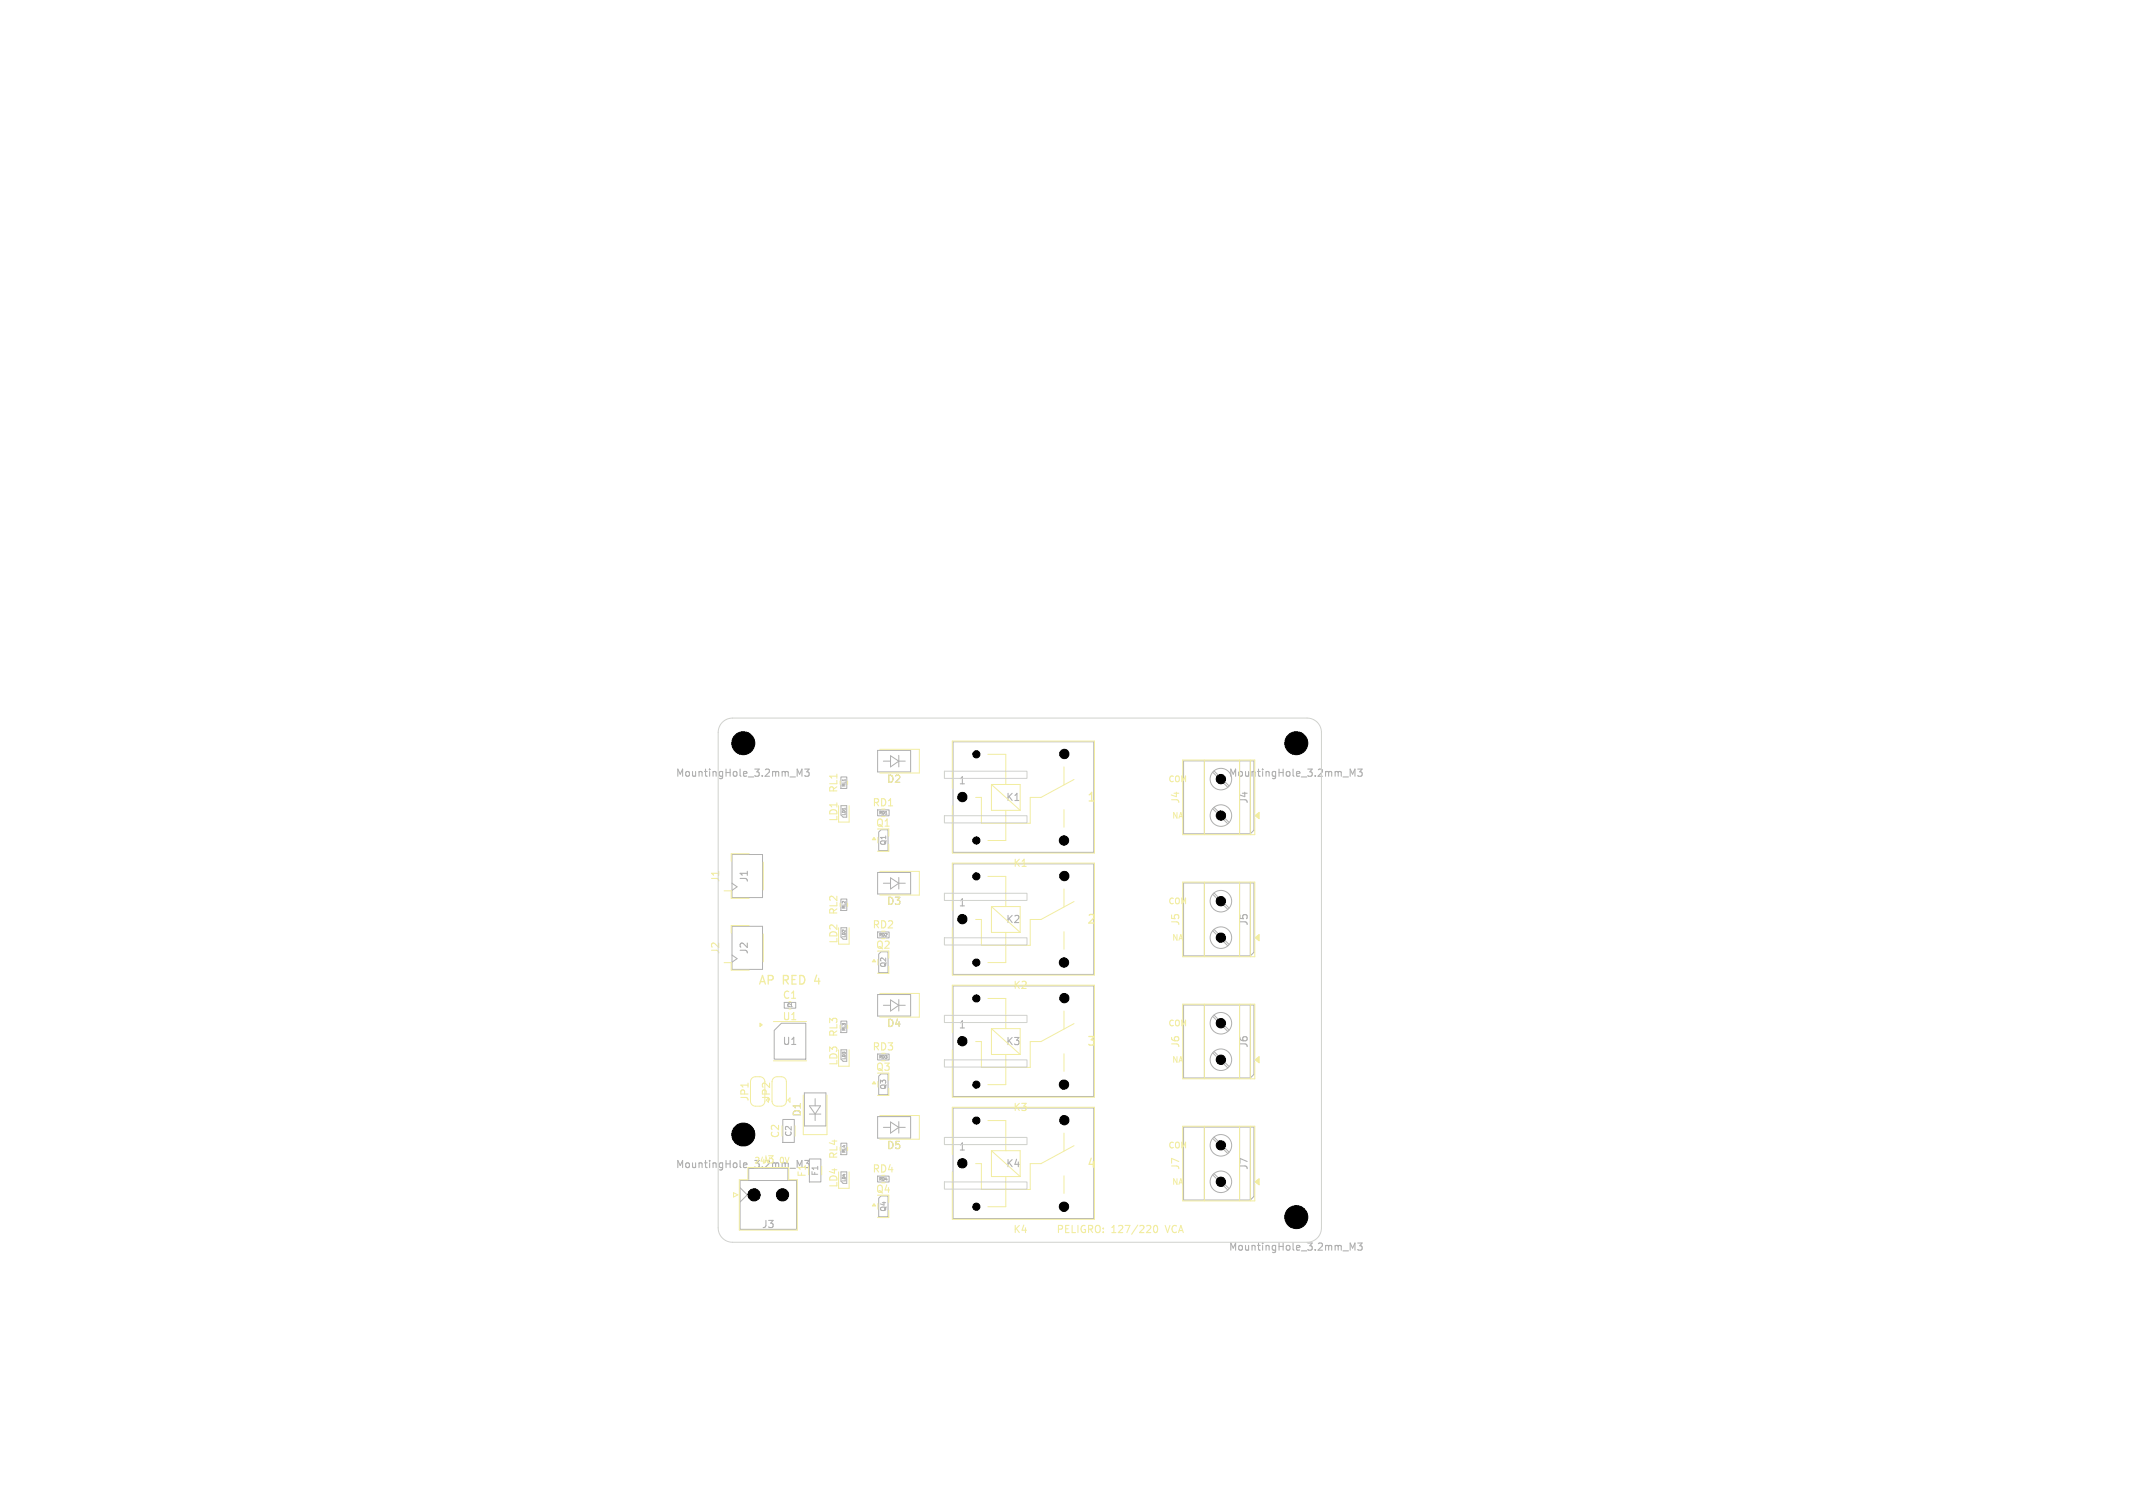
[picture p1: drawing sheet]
<svg xmlns="http://www.w3.org/2000/svg" width="297mm" height="210mm" viewBox="0 0 297 210" stroke-linecap="round" stroke-linejoin="round" font-family="sans-serif">
<defs><g id="words">
<g font-size="1.7" fill="#f2eda1">
<text x="151.3" y="111.9">1</text>
<text x="151.3" y="128.9">2</text>
<text x="105.5" y="137.4">AP</text>
<text x="108.9" y="137.4">RED</text>
<text x="113.6" y="137.4">4</text>
<text x="151.3" y="145.9">3</text>
<text x="151.3" y="162.9">4</text>
</g>
<g font-size="1.4" fill="#afafaf">
<text x="94" y="108.4">MountingHole_3.2mm_M3</text>
<text x="133.4" y="109.4">1</text>
<text x="140" y="111.8">K1</text>
<text x="171" y="108.4">MountingHole_3.2mm_M3</text>
<text x="173.9" y="112" transform="rotate(-90 173.9 112)">J4</text>
<text x="104.3" y="123" transform="rotate(-90 104.3 123)">J1</text>
<text x="133.4" y="126.4">1</text>
<text x="140" y="128.8">K2</text>
<text x="173.9" y="129" transform="rotate(-90 173.9 129)">J5</text>
<text x="104.3" y="133" transform="rotate(-90 104.3 133)">J2</text>
<text x="133.4" y="143.4">1</text>
<text x="108.9" y="145.7">U1</text>
<text x="140" y="145.8">K3</text>
<text x="173.9" y="146" transform="rotate(-90 173.9 146)">J6</text>
<text x="133.4" y="160.4">1</text>
<text x="94" y="162.9">MountingHole_3.2mm_M3</text>
<text x="140" y="162.8">K4</text>
<text x="173.9" y="163" transform="rotate(-90 173.9 163)">J7</text>
<text x="106" y="171.2">J3</text>
<text x="171" y="174.4">MountingHole_3.2mm_M3</text>
</g>
<g font-size="1.4" fill="#f2eda1">
<text x="116.8" y="110.5" transform="rotate(-90 116.8 110.5)">RL1</text>
<text x="121.4" y="112.5">RD1</text>
<text x="123.4" y="109.2">D2</text>
<text x="164.4" y="112" transform="rotate(-90 164.4 112)">J4</text>
<text x="116.8" y="114.5" transform="rotate(-90 116.8 114.5)">LD1</text>
<text x="121.9" y="115.3">Q1</text>
<text x="100.3" y="123" transform="rotate(-90 100.3 123)">J1</text>
<text x="141" y="120.9">K1</text>
<text x="116.8" y="131.5" transform="rotate(-90 116.8 131.5)">LD2</text>
<text x="116.8" y="127.5" transform="rotate(-90 116.8 127.5)">RL2</text>
<text x="121.4" y="129.5">RD2</text>
<text x="123.4" y="126.2">D3</text>
<text x="164.4" y="129" transform="rotate(-90 164.4 129)">J5</text>
<text x="100.3" y="133" transform="rotate(-90 100.3 133)">J2</text>
<text x="121.9" y="132.3">Q2</text>
<text x="141" y="137.9">K2</text>
<text x="108.9" y="142.3">U1</text>
<text x="108.9" y="139.3">C1</text>
<text x="123.4" y="143.2">D4</text>
<text x="116.8" y="148.5" transform="rotate(-90 116.8 148.5)">LD3</text>
<text x="116.8" y="144.5" transform="rotate(-90 116.8 144.5)">RL3</text>
<text x="121.4" y="146.5">RD3</text>
<text x="121.9" y="149.3">Q3</text>
<text x="164.4" y="146" transform="rotate(-90 164.4 146)">J6</text>
<text x="104.4" y="153.5" transform="rotate(-90 104.4 153.5)">JP1</text>
<text x="107.4" y="153.5" transform="rotate(-90 107.4 153.5)">JP2</text>
<text x="111.7" y="155.6" transform="rotate(-90 111.7 155.6)">D1</text>
<text x="141" y="154.9">K3</text>
<text x="108.7" y="158.6" transform="rotate(-90 108.7 158.6)">C2</text>
<text x="116.8" y="161.5" transform="rotate(-90 116.8 161.5)">RL4</text>
<text x="123.4" y="160.2">D5</text>
<text x="106" y="162.2">J3</text>
<text x="112.4" y="164" transform="rotate(-90 112.4 164)">F1</text>
<text x="116.8" y="165.5" transform="rotate(-90 116.8 165.5)">LD4</text>
<text x="121.4" y="163.5">RD4</text>
<text x="121.9" y="166.3">Q4</text>
<text x="164.4" y="163" transform="rotate(-90 164.4 163)">J7</text>
<text x="141" y="171.9">K4</text>
<text x="147" y="171.9">PELIGRO:</text>
<text x="154.7" y="171.9">127/220</text>
<text x="162.5" y="171.9">VCA</text>
</g>
<g font-size="1.1" fill="#f2eda1">
<text x="162.6" y="109.1">COM</text>
<text x="163.1" y="114.2">NA</text>
<text x="162.6" y="126.1">COM</text>
<text x="163.1" y="131.2">NA</text>
<text x="162.6" y="143.1">COM</text>
<text x="163.1" y="148.2">NA</text>
<text x="110.4" y="158.4" transform="rotate(-90 110.4 158.4)">C2</text>
<text x="162.6" y="160.1">COM</text>
<text x="105" y="162.2">24V</text>
<text x="108.8" y="162.2">0V</text>
<text x="114.1" y="163.8" transform="rotate(-90 114.1 163.8)">F1</text>
<text x="163.1" y="165.2">NA</text>
</g>
<g font-size="1" fill="#afafaf">
<text x="123.5" y="117.8" transform="rotate(-90 123.5 117.8)">Q1</text>
<text x="123.5" y="134.8" transform="rotate(-90 123.5 134.8)">Q2</text>
<text x="123.5" y="151.8" transform="rotate(-90 123.5 151.8)">Q3</text>
<text x="123.5" y="168.8" transform="rotate(-90 123.5 168.8)">Q4</text>
</g>
<g font-size=".6" fill="#afafaf">
<text x="117.8" y="113.6" transform="rotate(-90 117.8 113.6)">LD1</text>
<text x="117.8" y="109.6" transform="rotate(-90 117.8 109.6)">RL1</text>
<text x="122.4" y="113.5">RD1</text>
<text x="117.8" y="130.6" transform="rotate(-90 117.8 130.6)">LD2</text>
<text x="117.8" y="126.6" transform="rotate(-90 117.8 126.6)">RL2</text>
<text x="122.4" y="130.5">RD2</text>
<text x="109.6" y="140.3">C1</text>
<text x="117.8" y="143.6" transform="rotate(-90 117.8 143.6)">RL3</text>
<text x="117.8" y="147.6" transform="rotate(-90 117.8 147.6)">LD3</text>
<text x="122.4" y="147.5">RD3</text>
<text x="117.8" y="160.6" transform="rotate(-90 117.8 160.6)">RL4</text>
<text x="117.8" y="164.6" transform="rotate(-90 117.8 164.6)">LD4</text>
<text x="122.4" y="164.5">RD4</text>
</g>
</g></defs>
<g fill="none" stroke="#afafaf" stroke-width=".15">
<path d="M102.7 103v1M102.7 103.4h.6M103.3 103v1M103.7 104h.6M103.7 103.2l.3-.2v1M111 108.1v-1l.3 .7 .4-.7v1M112 107.1h.7l-.4 .4 .3 .1v.4l-.1 .1-.5-.1M179.7 103.4h.6M179.7 103v1M180.3 103v1M180.7 103h.6l-.3 .3 .3 .1v.5l-.2 .1-.4-.1M188 108.1v-1l.3 .7 .4-.7v1"/>
<path d="M189 107.1h.7l-.4 .4 .3 .1v.4l-.1 .1-.5-.1M102.7 157.5v1M102.7 157.9h.6M103.3 157.5v1M103.7 157.6l.4-.1 .2 .2-.6 .8h.6M111 162.6v-1l.3 .7 .4-.7v1M112 161.6h.7l-.4 .4 .3 .1 .1 .3M179.7 169v1M179.7 169.4h.6M180.3 169v1M181 168.9l-.3 .7h.7M181.2 169.3v.7"/>
<path d="M188 174.1v-1l.3 .7 .4-.7v1M189 173.1h.7l-.4 .4 .3 .1v.4l-.1 .1-.5-.1"/>
</g>
<g fill="none" stroke="#afafaf" stroke-width=".14">
<path d="M101.9 119h4.3v6h-4.3zM117.1 108.2h.8v1.6h-.8zM117.1 112.2h.8v1.6h-.5l-.3-.3M122.2 112.8h1.6v.8h-1.6zM122.2 104.5h4.6v3h-4.6zM122.7 115.6h.9v2.9h-1.2v-2.6zM123 106h1M124 105.2l1.1 .8-1.1 .8zM125.1 105.2v1.6M125.1 106h1M132.7 103.3h19.6v15.4h-19.6zM164.8 106h9.8v9.6l-.5 .5h-9.3z"/>
<path d="M167.7 106v10.1M168.9 107.5l2.1 2.1M168.9 112.6l2.1 2.1M169 107.4l2.1 2.1M169 112.4l2.1 2.1M172.6 106v10.1M174.1 106v10.1M101.9 123l.7 .5-.7 .5M101.9 129h4.3v6h-4.3zM101.9 133l.7 .5-.7 .5M109.2 139.6h1.6v.8h-1.6zM117.1 125.2h.8v1.6h-.8z"/>
<path d="M117.1 129.2h.8v1.6h-.5l-.3-.3M122.2 129.8h1.6v.8h-1.6zM122.2 121.5h4.6v3h-4.6zM122.2 138.5h4.6v3h-4.6zM122.7 132.6h.9v2.9h-1.2v-2.6zM123 123h1M123 140h1M124 122.2l1.1 .8-1.1 .8zM124 139.2l1.1 .8-1.1 .8zM125.1 123h1M125.1 122.2v1.6M125.1 139.2v1.6"/>
<path d="M125.1 140h1M132.7 137.3h19.6v15.4h-19.6zM132.7 120.3h19.6v15.4h-19.6zM164.8 123h9.8v9.6l-.5 .5h-9.3zM164.8 140h9.8v9.6l-.5 .5h-9.3zM167.7 123v10.1M167.7 140v10.1M168.9 124.5l2.1 2.1M168.9 129.6l2.1 2.1M169 124.4l2.1 2.1M169 129.4l2.1 2.1M172.6 123v10.1"/>
<path d="M172.6 140v10.1M174.1 123v10.1M174.1 140v10.1M108.8 142.5h3.4v5h-4.4v-4zM109 155.9h1.6v3.2h-1.6zM112 152.2h3v4.6h-3zM112.7 155.1h1.6M112.7 154h1.6l-.8 1.1zM113.5 153v1M113.5 155.1v1M117.1 159.2h.8v1.6h-.8zM117.1 142.2h.8v1.6h-.8z"/>
<path d="M117.1 146.2h.8v1.6h-.5l-.3-.3M122.2 146.8h1.6v.8h-1.6zM122.2 155.5h4.6v3h-4.6zM122.7 149.6h.9v2.9h-1.2v-2.6zM123 157h1M124 156.2l1.1 .8-1.1 .8zM125.1 156.2v1.6M125.1 157h1M132.7 154.3h19.6v15.4h-19.6zM164.8 157h9.8v9.6l-.5 .5h-9.3zM167.7 157v10.1M168.9 158.5l2.1 2.1"/>
<path d="M168.9 141.5l2.1 2.1M168.9 146.6l2.1 2.1M169 158.4l2.1 2.1M169 141.4l2.1 2.1M169 146.4l2.1 2.1M172.6 157v10.1M174.1 157v10.1M103.1 164.4h7.8v6.8h-7.8zM103.1 165.4l.9 1-.9 1M104.3 164.4v-1.7h5.4v1.7M112.7 161.4h1.6v3.2h-1.6zM117.1 163.2h.8v1.6h-.5l-.3-.3"/>
<path d="M122.2 163.8h1.6v.8h-1.6zM122.7 166.6h.9v2.9h-1.2v-2.6zM168.9 163.6l2.1 2.1M169 163.4l2.1 2.1"/>
<circle cx="170" cy="108.5" r="1.5"/>
<circle cx="170" cy="113.6" r="1.5"/>
<circle cx="170" cy="130.6" r="1.5"/>
<circle cx="170" cy="125.5" r="1.5"/>
<circle cx="170" cy="142.5" r="1.5"/>
<circle cx="170" cy="147.6" r="1.5"/>
<circle cx="170" cy="159.5" r="1.5"/>
<circle cx="170" cy="164.6" r="1.5"/>
</g>
<path d="M104.2 150.8v.6M159.6 171.7h.6M160.2 170.8v.3M160.7 170.8l.2-.1a.53 .53 0 0 1 .3 .5 .53 .53 0 0 1-.3 .5l-.2-.1-.1-.3z" fill="none" stroke="#f2eda1" stroke-width=".15"/>
<g fill="none" stroke="#f2eda1" stroke-width=".14">
<path d="M104.3 118.9h-2.5v1M116.8 112.2v2.3h1.4v-2.3M118 108.8v.4M122.2 116.6v.8M122.5 104.4h5.5v3.3h-5.5M122.8 113.7h.4M123.8 117.6v1l-1.6-.1M123.8 115.4v1M132.6 109.8v-6.6h19.8v15.6h-19.8v-6.6M137.5 105.1h2.6v4.2M138 109.3v3.6h4M138 109.3h4v3.6"/>
<path d="M138 109.3l4 3.6M140.1 112.9v4.2h-2.6M148.2 106.8v2.5M148.2 112.8v2.4M149.5 108.6l-4.6 2.5h-1.5v3.6h-6.8v-3.6h-.7M167.7 105.8v10.4M172.6 105.8v10.4M174.1 105.8v10.4M174.7 113.3v-7.5h-10v10.4h10v-2.3M100.8 124.1h1v1h2.5M100.8 134.1h1v1h2.5M104.3 128.9h-2.5v1"/>
<path d="M106.3 120.1v3.8M106.3 130.1v3.8M116.8 129.2v2.3h1.4v-2.3M118 125.8v.4M122.2 133.6v.8M122.5 121.4h5.5v3.3h-5.5M122.5 138.4h5.5v3.3h-5.5M122.8 130.7h.4M123.8 134.6v1l-1.6-.1M123.8 132.4v1M132.6 126.8v-6.6h19.8v15.6h-19.8v-6.6M137.5 139.1h2.6v4.2"/>
<path d="M137.5 122.1h2.6v4.2M138 126.3v3.6h4M138 126.3h4v3.6M138 126.3l4 3.6M140.1 129.9v4.2h-2.6M148.2 123.8v2.5M148.2 129.8v2.4M149.5 125.6l-4.6 2.5h-1.5v3.6h-6.8v-3.6h-.7M167.7 122.8v10.4M167.7 139.8v10.4M172.6 122.8v10.4M172.6 139.8v10.4"/>
<path d="M174.1 122.8v10.4M174.1 139.8v10.4M174.7 130.3v-7.5h-10v10.4h10v-2.3M104.5 150.6a.7 .7 0 0 1 .7-.7l.6 .1a.7 .7 0 0 1 .7 .6M104.5 153.3a.7 .7 0 0 0 .7 .7l.6 .1a.7 .7 0 0 0 .7-.8M104.5 150.6v2.8M106.5 150.6v2.8M107.5 150.6a.7 .7 0 0 1 .7-.7l.6 .1a.7 .7 0 0 1 .7 .6M107.5 153.3a.7 .7 0 0 0 .7 .7l.6 .1a.7 .7 0 0 0 .7-.8M107.5 150.6v2.8M107.7 147.7h4.6M107.7 142.3h4.6"/>
<path d="M109.5 150.6v2.8M109.9 140.5h.2M110 152.9v.6l-.3-.3zM111.8 152.5v5.5h3.3v-5.5M116.8 146.2v2.3h1.4v-2.3M118 142.8v.4M118 159.8v.4M122.2 150.6v.8M122.5 155.4h5.5v3.3h-5.5M122.8 147.7h.4M123.8 151.6v1l-1.6-.1M123.8 149.4v1"/>
<path d="M132.6 143.8v-6.6h19.8v15.6h-19.8v-6.6M137.5 156.1h2.6v4.2M138 143.3h4v3.6M138 143.3v3.6h4M138 143.3l4 3.6M140.1 146.9v4.2h-2.6M148.2 140.8v2.5M148.2 146.8v2.4M148.2 157.8v2.5M149.5 142.6l-4.6 2.5h-1.5v3.6h-6.8v-3.6h-.7M149.5 159.6l-4.6 2.5h-1.5v3.6h-6.8v-3.6h-.7M167.7 156.8v10.4"/>
<path d="M172.6 156.8v10.4M174.1 156.8v10.4M174.7 147.3v-7.5h-10v10.4h10v-2.3M102.1 166.1l.6 .3-.6 .3zM104.1 162.6h5.7v1.7h1.2v7h-8.1v-7h1.2zM116.8 163.2v2.3h1.4v-2.3M122.2 167.6v.8M122.8 164.7h.4M123.8 168.6v1l-1.6-.1M123.8 166.4v1M132.6 160.8v-6.6h19.8v15.6h-19.8v-6.6M138 160.3v3.6h4"/>
<path d="M138 160.3h4v3.6M138 160.3l4 3.6M140.1 163.9v4.2h-2.6M148.2 163.8v2.4M174.7 164.3v-7.5h-10v10.4h10v-2.3"/>
</g>
<g fill="#f2eda1" stroke="#f2eda1" stroke-width=".14">
<path d="M121.7 133.6l.2 .4h-.4z"/>
<path d="M121.7 116.6l.2 .4h-.4z"/>
<path d="M121.7 150.6l.2 .4h-.4z"/>
<path d="M121.7 167.6l.2 .4h-.4z"/>
<path d="M105.8 142.5l.3 .2-.3 .3z"/>
<path d="M174.7 164.6l.6-.5v.9z"/>
<path d="M174.7 147.6l.6-.5v.9z"/>
<path d="M174.7 130.6l.6-.5v.9z"/>
<path d="M174.7 113.6l.6-.5v.9z"/>
</g>
<path d="M100.6 100.6a2 2 0 0 1 1.4-.6h80a2 2 0 0 1 2 2v69a2 2 0 0 1-2 2h-80a2 2 0 0 1-2-2v-69a2 2 0 0 1 .6-1.4zM131.5 107.4h11.5v1h-11.5zM131.5 113.6h11.5v1h-11.5zM131.5 124.4h11.5v1h-11.5zM131.5 130.6h11.5v1h-11.5zM131.5 141.4h11.5v1h-11.5zM131.5 147.6h11.5v1h-11.5zM131.5 158.4h11.5v1h-11.5zM131.5 164.6h11.5v1h-11.5z" fill="none" stroke="#d0d2cd" stroke-width=".14"/>
<g fill="#000" stroke="#000" stroke-width=".14">
<circle cx="103.5" cy="103.5" r="1.6"/>
<circle cx="134" cy="111" r=".65"/>
<circle cx="136" cy="117" r=".5"/>
<circle cx="136" cy="105" r=".5"/>
<circle cx="148.2" cy="117" r=".65"/>
<circle cx="148.2" cy="105" r=".65"/>
<circle cx="170" cy="108.5" r=".65"/>
<circle cx="170" cy="113.6" r=".65"/>
<circle cx="180.5" cy="103.5" r="1.6"/>
<circle cx="134" cy="128" r=".65"/>
<circle cx="136" cy="122" r=".5"/>
<circle cx="136" cy="134" r=".5"/>
<circle cx="136" cy="139" r=".5"/>
<circle cx="148.2" cy="134" r=".65"/>
<circle cx="148.2" cy="122" r=".65"/>
<circle cx="148.2" cy="139" r=".65"/>
<circle cx="170" cy="125.5" r=".65"/>
<circle cx="170" cy="130.6" r=".65"/>
<circle cx="103.5" cy="158" r="1.6"/>
<circle cx="134" cy="145" r=".65"/>
<circle cx="136" cy="156.1" r=".5"/>
<circle cx="136" cy="151.1" r=".5"/>
<circle cx="148.2" cy="151" r=".65"/>
<circle cx="148.2" cy="156" r=".65"/>
<circle cx="170" cy="159.5" r=".65"/>
<circle cx="170" cy="147.6" r=".65"/>
<circle cx="170" cy="142.5" r=".65"/>
<circle cx="105" cy="166.4" r=".85"/>
<circle cx="109" cy="166.4" r=".85"/>
<circle cx="134" cy="162" r=".65"/>
<circle cx="136" cy="168.1" r=".5"/>
<circle cx="148.2" cy="168" r=".65"/>
<circle cx="170" cy="164.6" r=".65"/>
<circle cx="180.5" cy="169.5" r="1.6"/>
</g>
<use href="#words"/>
</svg>
